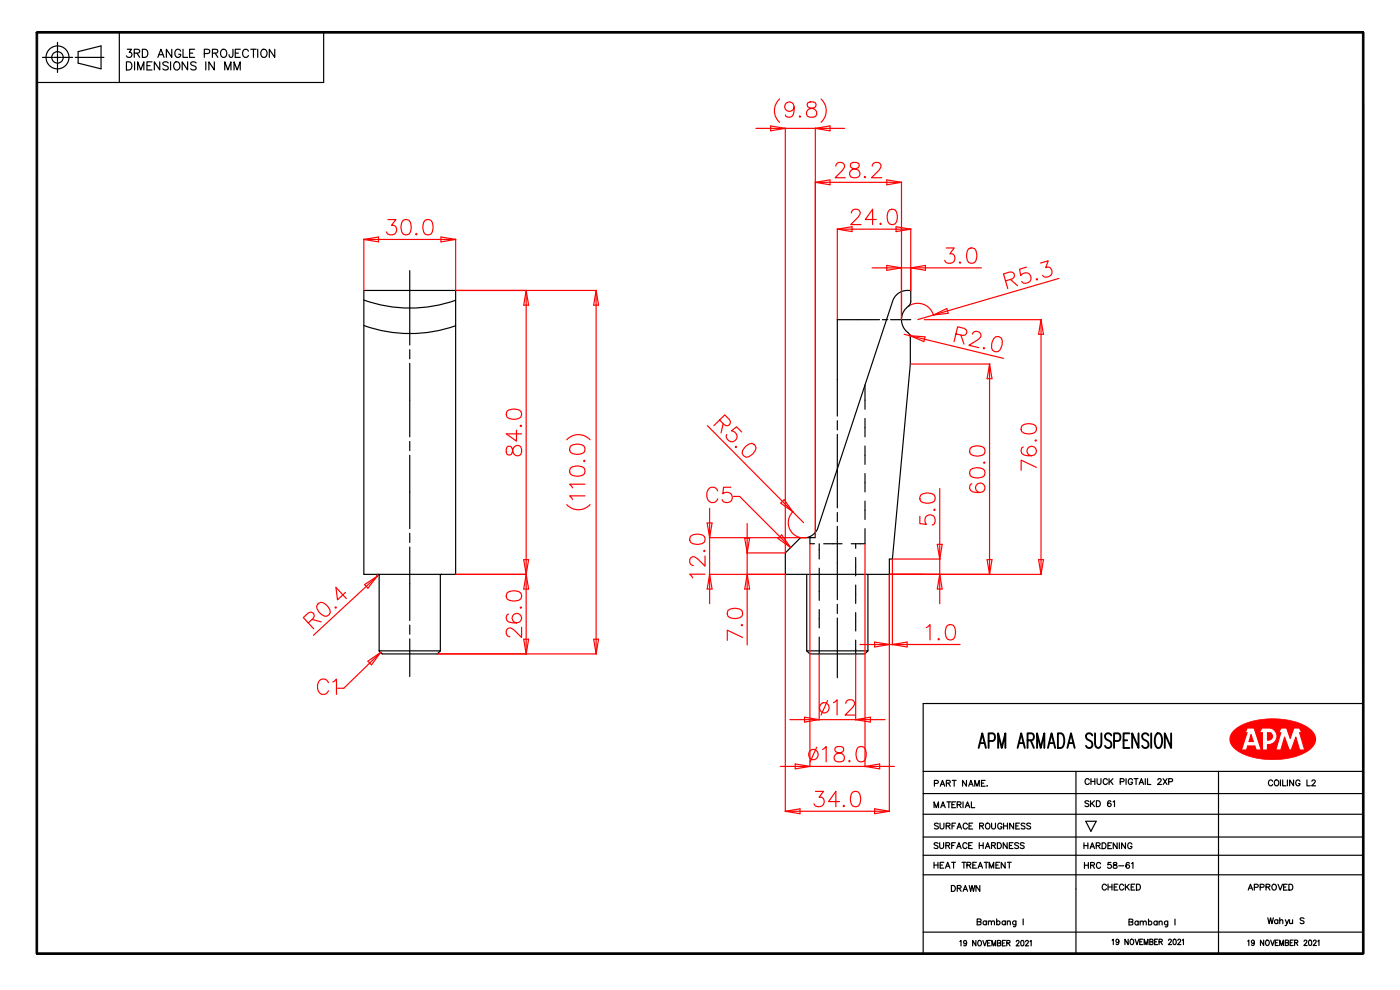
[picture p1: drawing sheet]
<svg xmlns="http://www.w3.org/2000/svg" width="297mm" height="210mm" viewBox="0 0 297 210" stroke-linecap="round" stroke-linejoin="round" font-family="sans-serif">
<!-- layer: 1 -->
<path d="M7.7 6.9h.3v195.4h-.4zM7.8 6.7h281.4v.3h-281.4zM289 6.9h.4v195.4h-.4zM7.8 202.1h281.4v.4h-281.4z" fill="none" stroke="#000" stroke-width=".21"/>
<path d="M7.8 6.9v195.4M289.2 6.9v195.4" fill="none" stroke="#000" stroke-width=".36"/>
<path d="M7.8 6.9h281.4M7.8 202.3h281.4" fill="none" stroke="#000" stroke-width=".35"/>
<g fill="none" stroke="#000" stroke-width=".25">
<path d="M7.8 6.9h60.9v10.6h-60.9M9 12.2h2.3M11.4 12.2h1.6M12.2 9v2.3M12.2 11.4v1.5M12.2 13.1v2.3M13.1 12.2h2.3M16 12.2h6M16.6 11l4.8-1.3v4.9l-4.8-1.2zM25.3 6.9v10.6M26.8 13.1h.6a.92 .92 0 0 1 .6 .9 .92 .92 0 0 1-.6 .8h-.6zM27 10.4h.9l-.5 .7a.57 .57 0 0 1 .4 .9 .57 .57 0 0 1-1-.2"/>
<path d="M28.5 11.3l1-.1 .1-.3-.1-.3-.3-.2h-.7v1.8M28.5 13.1v1.7M29.1 11.3l.5 .9M29.2 14.8v-1.7l.7 1.7 .6-1.7v1.7M30.2 10.4h.6a.92 .92 0 0 1 .6 .9 .92 .92 0 0 1-.6 .9h-.6zM31.2 13.9h.6M32.2 13.1h-1v1.7h1M33.5 12.2l.6-1.8 .7 1.8M33.7 11.6h.9M33.9 13.1v1.7l-1.2-1.7v1.7M35.7 13.4a.65 .65 0 0 0-.6-.3 .65 .65 0 0 0-.6 .4l.2 .3 .8 .3 .2 .5a.76 .76 0 0 1-1.2 0M36.2 13.1v1.7"/>
<path d="M36.4 10.4v1.8l-1.1-1.8v1.8M37.2 13.2a.86 .86 0 0 1 1 .6 .86 .86 0 0 1-.5 1 .9 .9 0 0 1-.9-.6 .9 .9 0 0 1 .4-1zM38.3 10.9a.63 .63 0 0 0-.7-.5 .63 .63 0 0 0-.5 .7v.4a.62 .62 0 0 0 .6 .7 .62 .62 0 0 0 .6-.7h-.4M38.8 10.4v1.8h1M39.8 13.1v1.7l-1.2-1.7v1.7M40.2 11.3h.7M41.3 10.4h-1.1v1.8h1.1M41.6 13.4a.65 .65 0 0 0-.6-.3 .65 .65 0 0 0-.5 .4l.1 .3 .8 .3 .2 .5a.76 .76 0 0 1-1.1 0M43.3 11.4h.8a.45 .45 0 0 0 .4-.5 .45 .45 0 0 0-.4-.5h-.8v1.8M43.7 13.1v1.7M45.1 11.3l1-.1 .1-.3-.1-.3-.3-.2h-.7v1.8M45.5 13.1v1.7l-1.2-1.7v1.7"/>
<path d="M45.6 11.3l.6 .9M47.1 10.5a.86 .86 0 0 1 1 .6 .86 .86 0 0 1-.5 1.1 .9 .9 0 0 1-.8-.7 .9 .9 0 0 1 .3-1zM47.7 14.8v-1.7l.6 1.7 .7-1.7v1.7M49.4 10.4l-.1 1.6-.2 .2-.3-.1-.2-.5M49.7 14.8v-1.7l.6 1.7 .7-1.7v1.7M49.9 11.3h.7M51 10.4h-1.1v1.8h1.1M52.7 10.9a.63 .63 0 0 0-.7-.5 .63 .63 0 0 0-.5 .7v.4a.63 .63 0 0 0 .5 .7 .63 .63 0 0 0 .7-.4M53.2 10.4h1.1M53.8 10.4v1.8M54.7 10.4v1.8M55.7 10.5a.86 .86 0 0 1 1 .6 .86 .86 0 0 1-.5 1.1 .9 .9 0 0 1-.9-.7 .9 .9 0 0 1 .4-1z"/>
<path d="M58.3 10.4v1.8l-1.2-1.8v1.8M195.8 149.2v53.1M195.8 163.6h93.4M195.8 168.3h93.4M198.2 171.3v-1.2l.4 1.2 .5-1.2v1.2M198.2 166.2l.7-.1 .1-.4-.8-.2v1.3M199.5 166.8l.4-1.3 .5 1.3M199.6 171.3l.4-1.2 .5 1.2M199.6 166.4h.6M199.7 170.9h.6M200.8 166.1h.7v-.4l-.7-.2v1.3M200.9 170.1h.8"/>
<path d="M201.2 166.1l.4 .7M201.3 170.1v1.2M201.9 170.7h.5M202 165.5h.8M202.4 165.5v1.3M202.7 170.1h-.8v1.2h.8M203.1 170.7l.7-.1v-.4l-.7-.1v1.2M203.5 170.7l.4 .6M204.3 170.1v1.2M204.8 171.3l.4-1.2 .5 1.2M205 170.9h.5M205 165.5v1.3l-.8-1.3v1.3"/>
<path d="M205.5 166.8l.5-1.3 .4 1.3M205.7 166.4h.6M206.1 170.1v1.2h.7M206.8 166.8v-1.3l.5 1.3 .4-1.3v1.3M208.2 166.1h.5M209 165.5h-.8v1.3h.8M209.4 166.7h.1"/>
<circle cx="12.2" cy="12.2" r="2.43"/>
<circle cx="12.2" cy="12.2" r="1.22"/>
</g>
<path d="M261.8 155a12.1 12.1 0 0 1 8.2-2.5 12.1 12.1 0 0 1 8.2 2.5 2.55 2.55 0 0 1-.6 4.2 15.6 15.6 0 0 1-12.5 1.3 5.7 5.7 0 0 1-4-3.1 2.44 2.44 0 0 1 .7-2.4z" fill="none" stroke="#f00" stroke-width=".21"/>
<path d="M264.5 154.4h1.6l1.5 4.7h-1.1l-.3-.9h-1.5l-.3 .9h-1l1.1-3.7h-.3zM265.4 155.8l.5 1.5h-.9zM267.7 154.4h1.8a1.79 1.79 0 0 1 1.4 2.1 1.79 1.79 0 0 1-2 1.4v1.2h-1.1v-3.7h-.7zM268.9 155.4h.6a.83 .83 0 0 1 .4 1.1 .83 .83 0 0 1-1 .5zM271.7 154.4h1.3l.7 2.2 .8-2.2h1.2l.5 1h-.5l1.1 3.7h-1.1l-.8-2.7-1 2.7h-.4l-1-2.7-.8 2.7h-1.1l1.1-3.7h-.5z" fill="none" stroke="#f00" stroke-width=".25"/>
<g fill="none" stroke="#000" stroke-width=".4">
<path d="M207.6 158.7l.8-3.1 .8 3.1M207.9 157.6h1M209.7 157.2h.9a.9 .9 0 0 0 .5-.8 .9 .9 0 0 0-.5-.8h-.9v3.1M211.7 158.7v-3.1l.8 3.1 .8-3.1v3.1M215.9 158.7l.7-3.1 .8 3.1M216.2 157.6h.9M218 157h.9a.8 .8 0 0 0 .4-.7 .8 .8 0 0 0-.4-.7h-.9v3.1M218.7 157l.6 1.7M220 158.7v-3.1l.8 3.1 .7-3.1v3.1M222.3 158.7l.8-3.1 .8 3.1M222.6 157.6h1M224.4 155.6h.7a2.07 2.07 0 0 1 .5 2.6l-.5 .5h-.7z"/>
<path d="M226.4 158.7l.8-3.1 .8 3.1M226.7 157.6h1M231.7 156a.71 .71 0 0 0-1.1-.3 .71 .71 0 0 0 .2 1.2l.5 .3a.8 .8 0 0 1 .4 .9 .8 .8 0 0 1-.8 .6l-.5-.5M232.3 155.6v2.2l.3 .7 .3 .2 .5-.2 .2-.3v-2.6M235.8 156a.71 .71 0 0 0-1.2-.3 .71 .71 0 0 0 .2 1.2l.6 .3a.8 .8 0 0 1 .3 .9 .8 .8 0 0 1-.8 .6l-.5-.5M236.3 157.2h.9a.9 .9 0 0 0 .5-.8 .9 .9 0 0 0-.5-.8h-.9v3.1M238.4 157h.7M239.6 155.6h-1.2v3.1h1.2M241.5 155.6v3.1l-1.3-3.1v3.1M243.6 156a.71 .71 0 0 0-1.1-.3 .71 .71 0 0 0 .2 1.2l.6 .3a.8 .8 0 0 1 .3 .9 .8 .8 0 0 1-.8 .6l-.5-.5M244.2 155.6v3.1M245.4 155.7l.2-.1a.75 .75 0 0 1 .8 .7 2.21 2.21 0 0 1-.5 2.4 .75 .75 0 0 1-.8-.8 2.64 2.64 0 0 1 .3-2.2z"/>
<path d="M248.4 155.6v3.1l-1.3-3.1v3.1"/>
</g>
<path d="M261.9 154.9a2.6 2.6 0 0 0 .6 4.4 15.7 15.7 0 0 0 15 0 2.7 2.7 0 0 0 1.6-2.5 2.7 2.7 0 0 0-1.6-2.5 15.7 15.7 0 0 0-15 0zM271.7 154.4h1.3l.7 2.2 .8-2.2h1.2l.5 1h-.5l1.1 3.7h-1.1l-.8-2.7-1 2.7h-.4l-1-2.7-.8 2.7h-1.1l1.1-3.7h-.5zM268.9 155.4h.6a.83 .83 0 0 1 .4 1.1 .83 .83 0 0 1-1 .5zM267.7 154.4h1.8a1.79 1.79 0 0 1 1.4 2.1 1.79 1.79 0 0 1-2 1.4v1.2h-1.1v-3.7h-.7zM264.5 154.4h1.6l1.5 4.7h-1.1l-.3-.9h-1.5l-.3 .9h-1l1.1-3.7h-.3zM265.4 155.8l.5 1.5h-.9z" fill-rule="evenodd" fill="#f00"/>
<g fill="none" stroke="#000" stroke-width=".25">
<path d="M86.9 57.4v15.8M77.2 63.6a29 29 0 0 0 19.5 .1M77.2 69.1a29 29 0 0 0 19.5 0M77.2 61.6h19.5v60.2h-19.5zM86.9 74.2v1.9M86.9 77.1v15.6M186.6 67.8h-9v20.5M187.2 67.8h1.1M188.9 67.8h4.3M86.9 93.6v2M86.9 96.6v15.5M177.6 89.2v2"/>
<path d="M177.6 92.2v15.5M183.5 81.7v5.1M183.5 88.8v3.9M183.5 94.6v3.9M86.9 113.1v2M86.9 116v15.6M171.2 114l1.3-.6 .9-1.2 15.9-48.2a3.4 3.4 0 0 1 3.9-2.4v2.3l-.3 .9a3.6 3.6 0 0 0-.1 5.9l.3 .9v5.6l-3.8 41.4h-.6v3.2M171.8 114v1.3h1M173 112.9v1.1h-3.2l-3.2 3.3v4.5h29.2M173.8 115.3v3.3M174.7 115.3h3.9M177.6 108.7v2"/>
<path d="M177.6 111.6v15.6M181.5 115.3v1M181.5 118.3v3.9M183.5 112.1v3.2h-2.9M183.5 100.5v3.8M183.5 106.3v3.9M80.2 121.8l.2 .3v16M80.4 138.1l.7 .6h11.7l.6-.6M80.4 138.1h13M86.9 132.6v1.9M86.9 135.5v8M93.7 121.8l-.3 .3v16"/>
<path d="M171.1 138.1l.7 .6h11.7l.6-.6M171.1 121.8v16.3M171.1 138.1h13M173.8 120.5v6.9M173.8 129.3v3.9M173.8 135.1v3.6M177.6 128.2v1.9M177.6 131.1v12.7M181.5 124.1v3.9M181.5 129.9v3.9M181.5 135.8v2.9M184.1 121.8v16.3"/>
<path d="M195.8 149.2h93.4M195.8 177.6h93.4M195.8 172.7h93.4M199 178.9l-.3-.1-.5 .1 .1 .3 .7 .4v.2l-.3 .2-.5-.2M199.1 174.8l-.3-.2-.6 .2 .2 .3 .6 .3 .1 .3-.3 .1-.6-.1M199.3 178.8v.8l.4 .4 .4-.2 .1-1M199.4 174.6v.9l.4 .3 .4-.1v-1.1M200.7 179.3h.7v-.4l-.7-.1v1.2M200.7 175.2l.7-.1 .1-.4-.8-.1v1.2M201.1 179.3l.4 .7M201.1 175.2l.4 .6M201.9 179.3h.5"/>
<path d="M202 175.2h.4M202.7 178.8h-.8v1.2M202.7 174.6h-.7v1.2M203 180l.4-1.2 .5 1.2M203 175.8l.5-1.2 .5 1.2M203.1 179.6h.6M203.2 175.4h.6M205.1 179a.46 .46 0 0 0-.5-.3 .46 .46 0 0 0-.3 .5v.3a.46 .46 0 0 0 .3 .5 .46 .46 0 0 0 .5-.3M205.2 174.9a.46 .46 0 0 0-.5-.3 .46 .46 0 0 0-.4 .5v.3a.46 .46 0 0 0 .4 .5 .46 .46 0 0 0 .5-.3M205.5 179.3h.5M205.6 175.2h.4M206.3 178.8h-.8v1.2h.8"/>
<path d="M206.3 174.6h-.7v1.2h.7M207.7 179.3h.9M207.7 178.8v1.2M207.8 175.2l.7-.1 .1-.4-.8-.1v1.2M208.2 175.2l.4 .6M208.6 178.8v1.2M209 180l.5-1.2 .5 1.2M209.2 179.6h.6M209.3 174.7a.58 .58 0 0 1 .7 .5 .58 .58 0 0 1-.7 .6l-.2-.4zM210.3 179.3h.8v-.4l-.8-.1v1.2M210.4 174.6v.9l.3 .3 .4-.1 .1-1.1M210.8 179.3l.4 .7"/>
<path d="M211.6 178.8h.4a.66 .66 0 0 1 .4 .6 .66 .66 0 0 1-.4 .6h-.4zM212.5 174.9a.46 .46 0 0 0-.5-.3 .46 .46 0 0 0-.3 .5v.3a.44 .44 0 0 0 .4 .5 .44 .44 0 0 0 .4-.5h-.2M212.9 175.2h.8M212.9 174.6v1.2M213.7 178.8v1.2l-.9-1.2v1.2M213.7 174.6v1.2M214.1 179.3h.5M214.9 178.8h-.8v1.2h.8M215 174.6v1.2l-.8-1.2v1.2M215.5 175.2h.5M216.1 178.9l-.3-.1-.5 .1 .1 .3 .7 .4v.2l-.3 .2-.5-.2M216.3 174.6h-.8v1.2h.8"/>
<path d="M217.3 178.9l-.3-.1-.6 .1 .2 .3 .7 .4v.2l-.3 .2-.6-.2M217.5 174.8l-.3-.2-.6 .2 .1 .3 .8 .4v.2l-.3 .1-.6-.1M218.6 174.8l-.3-.2-.5 .2 .1 .3 .7 .3v.3l-.3 .1-.5-.1M228.3 163.6v38.7M230 179.4h.8M230 178.8v1.2M230.3 174.2h2.3l-1.2 2.1zM230.8 178.8v1.2M231 170l-.3-.1-.5 .1 .1 .3 .7 .4v.2l-.3 .2-.5-.2M231.1 165.5a.46 .46 0 0 0-.5-.3 .46 .46 0 0 0-.4 .4v.3a.46 .46 0 0 0 .4 .5 .46 .46 0 0 0 .5-.3M231.3 169.9v1.2M231.4 179.6h.6"/>
<path d="M231.4 165.2v1.2M231.4 165.8h.9M231.6 170.4l.6 .7M232.2 169.9l-.9 .8M232.3 165.2v1.2M232.6 179.4l.7-.1v-.4l-.7-.1v1.2M232.6 169.9h.4a.66 .66 0 0 1 .4 .6 .66 .66 0 0 1-.4 .6h-.4zM232.7 165.2v.9l.4 .3 .4-.2 .1-1M233 179.4l.4 .6M233.8 178.8h.4a.66 .66 0 0 1 .4 .6 .66 .66 0 0 1-.4 .6h-.4zM234.9 165.5a.46 .46 0 0 0-.5-.3 .46 .46 0 0 0-.4 .4v.3a.46 .46 0 0 0 .4 .5 .46 .46 0 0 0 .5-.3M235 179.4h.5"/>
<path d="M235.3 165.2v1.2M235.6 165.7l.5 .7M235.7 170l-.1-.1a.61 .61 0 0 0-.7 .5 .61 .61 0 0 0 .4 .7 .39 .39 0 0 0 .4-.4 .39 .39 0 0 0-.3-.4 .39 .39 0 0 0-.4 .4M235.8 178.8h-.8v1.2h.8M236.1 165.2l-.8 .8M236.1 170.1l.3-.2v1.2M237 178.8v1.2l-.8-1.2v1.2M237.5 178.8v1.2M237.6 165.8h.8v-.5l-.8-.1v1.2M238.8 178.8v1.2l-.9-1.2v1.2M238.9 165.2v1.2M240.1 179.1a.46 .46 0 0 0-.5-.3 .46 .46 0 0 0-.4 .5v.2a.44 .44 0 0 0 .5 .5 .44 .44 0 0 0 .4-.5h-.3"/>
<path d="M240.2 165.5a.46 .46 0 0 0-.5-.3 .46 .46 0 0 0-.3 .4v.3a.44 .44 0 0 0 .4 .5 .44 .44 0 0 0 .4-.5h-.3M240.6 165.2h.8M241 165.2v1.2M241.7 166.4l.4-1.2 .5 1.2M241.8 166h.6M243 165.2v1.2M243.4 165.2v1.2h.7M245.6 165.5l.3-.3 .4 .2-.1 .4-.6 .6h.8M246.7 165.2l.9 1.2M247.6 165.2l-.9 1.2M247.9 165.8h.7l.1-.5-.8-.1v1.2M258.5 163.6v38.7"/>
<path d="M270 165.7a.46 .46 0 0 0-.5-.3 .46 .46 0 0 0-.4 .5v.3a.46 .46 0 0 0 .4 .5 .46 .46 0 0 0 .5-.3M270.5 165.6l.1-.1a.58 .58 0 0 1 .7 .6 .58 .58 0 0 1-.7 .5l-.3-.4zM271.6 165.4v1.3M272.1 165.4v1.3h.7M273.1 165.4v1.3M274.4 165.4v1.3l-.8-1.3v1.3M275.8 165.7a.46 .46 0 0 0-.5-.3 .46 .46 0 0 0-.4 .5v.3a.44 .44 0 0 0 .4 .5 .44 .44 0 0 0 .5-.5h-.3M277.3 165.4v1.3h.7M278.3 165.7l.3-.3 .4 .3-.1 .4-.6 .6h.8M195.8 185.6h93.4M195.8 197.7h93.4M195.8 181.4h93.4"/>
<path d="M198.2 182.9v1.3M198.2 183.5h.8M199 182.9v1.3M199.5 183.5h.4M200.2 182.9h-.7v1.3h.7M200.6 184.2l.5-1.3 .4 1.3M200.8 183.7h.5M201.8 187.8h.4a.66 .66 0 0 1 .5 .7 .66 .66 0 0 1-.5 .6h-.4zM201.9 182.9h.8M202.3 182.9v1.3M203.1 188.4h.7v-.4l-.7-.2v1.3M203.5 188.4l.4 .7"/>
<path d="M203.6 199.7l.3-.2v1.1M204.1 182.9h.8M204.3 189.1l.5-1.3 .5 1.3M204.5 182.9v1.3M204.5 188.7h.6M205.1 199.9a.32 .32 0 0 1-.5 .2 .32 .32 0 0 1-.1-.5 .32 .32 0 0 1 .5 .1l.1 .2a.54 .54 0 0 1-.4 .7l-.2-.1M205.1 183.5l.7-.1 .1-.4-.8-.1v1.3M205.5 183.5l.5 .7M205.6 187.8l.3 1.3 .3-1.3 .3 1.3 .3-1.3M206.4 183.5h.4M207 199.5v1.1l-.7-1.1v1.1M207.1 182.9h-.7v1.3h.7"/>
<path d="M207.3 195.5l.8 .1v.3l-.3 .3h-.5v-1.3l.8 .1v.4l-.3 .1M207.5 184.2l.5-1.3 .4 1.3M207.6 199.5a.53 .53 0 0 1 .6 .6 .53 .53 0 0 1-.6 .5l-.2-.4zM207.7 183.7h.6M207.9 187.8v1.3l-.9-1.3v1.3M208.5 199.5l.4 1.1 .4-1.1M208.8 182.9h.8M209.2 182.9v1.3M209.3 195.5a.4 .4 0 0 0-.6 0 .4 .4 0 0 0 0 .6 .4 .4 0 0 0 .6-.1M209.3 195.3v.9M209.7 195.6l.3-.3 .3 .1v.8M209.7 195.3v.9"/>
<path d="M209.9 184.2v-1.3l.4 1.3 .5-1.3v1.3M210.1 199.5h-.6v1.1h.6M210.3 195.6l.3-.3 .3 .1 .1 .8M211.3 183.5h.5M211.4 195.5a.4 .4 0 0 1 .6 0 .4 .4 0 0 1 0 .6 .4 .4 0 0 1-.6-.1M211.4 194.9v1.3M212 182.9h-.7v1.3h.7M213.2 182.9v1.3l-.8-1.3v1.3M213.3 195.5a.4 .4 0 0 0-.6 0 .4 .4 0 0 0 0 .6 .4 .4 0 0 0 .6-.1M213.3 195.3v.9M213.3 199.5h-.7v1.1h.7M213.7 195.6l.3-.3 .3 .1v.8"/>
<path d="M213.7 195.3v.9M213.7 182.9h.8M214.1 182.9v1.3M215.5 195.3v1.2h-.5M215.5 195.5a.4 .4 0 0 0-.6 0 .4 .4 0 0 0 0 .6 .4 .4 0 0 0 .6-.1M215.6 199.8l.2-.3 .4 .2-.6 .9h.6M216.7 199.5h.1a.61 .61 0 0 1 .4 .6 .61 .61 0 0 1-.4 .5l-.3-.5zM217.1 194.9v1.3M217.6 199.8l.2-.3 .4 .2-.7 .9h.7M218.5 199.7l.3-.2v1.1M230.1 182.9v1.3M230.1 183.5h.8"/>
<path d="M230.9 182.9v1.3M231.3 180l.4-1.2 .5 1.2M231.4 183.5h.7v-.4l-.7-.2v1.3M231.8 183.5l.4 .7M233.5 183.2a.46 .46 0 0 0-.5-.3 .46 .46 0 0 0-.4 .5v.3a.46 .46 0 0 0 .4 .5 .46 .46 0 0 0 .5-.3M234.7 187.9a.46 .46 0 0 0-.5-.3 .46 .46 0 0 0-.4 .4v.3a.46 .46 0 0 0 .4 .5 .46 .46 0 0 0 .5-.3M235.1 187.6v1.2M235.1 188.1h.8M235.7 182.9h-.6l-.1 .6a.44 .44 0 0 1 .7 0 .44 .44 0 0 1-.1 .6 .44 .44 0 0 1-.6-.1M235.9 187.6v1.2M235.9 199.4l.3-.2v1.2M236.3 183v.4l.5 .1 .2 .3a.41 .41 0 0 1-.4 .4 .41 .41 0 0 1-.5-.4l.8-.6v-.2z"/>
<path d="M236.4 188.1h.4M237.1 187.6h-.7v1.2h.7M237.3 183.7h1.1M237.4 199.6a.32 .32 0 0 1-.5 .3 .32 .32 0 0 1-.1-.5 .32 .32 0 0 1 .5 0l.1 .2a.54 .54 0 0 1-.4 .8l-.2-.2M238.4 187.9a.46 .46 0 0 0-.5-.3 .46 .46 0 0 0-.4 .4v.3a.46 .46 0 0 0 .4 .5 .46 .46 0 0 0 .5-.3M238.7 187.6v1.2M239 188.1l.6 .7M239.3 199.2v1.2l-.7-1.2v1.2M239.5 195.6l.8 .1v.3l-.3 .2h-.5v-1.2l.8 .1v.2l-.3 .3M239.6 187.6l-.9 .8M239.6 183.1l-.1-.1a.61 .61 0 0 0-.7 .5 .61 .61 0 0 0 .4 .7 .39 .39 0 0 0 .4-.4 .39 .39 0 0 0-.3-.4 .39 .39 0 0 0-.4 .4M239.9 199.3a.53 .53 0 0 1 .6 .5 .53 .53 0 0 1-.6 .5l-.2-.4z"/>
<path d="M240 188.1h.4M240.1 183.2l.2-.3v1.3M240.7 187.6h-.7v1.2h.7M240.8 199.2l.4 1.2 .4-1.2M241.1 187.6h.4a.66 .66 0 0 1 .4 .6 .66 .66 0 0 1-.4 .6h-.4zM241.5 195.6a.4 .4 0 0 0-.6-.1 .4 .4 0 0 0 0 .6 .4 .4 0 0 0 .6-.1M241.5 195.4v.8M241.8 199.8h.4M241.9 195.6l.3-.2h.3v.8M241.9 195.4v.8M242.4 199.2h-.6v1.2h.6M242.5 195.6l.3-.2h.3l.1 .8"/>
<path d="M243.6 195.6a.4 .4 0 0 1 .6-.1 .4 .4 0 0 1 0 .6 .4 .4 0 0 1-.6-.1M243.6 195v1.2M243.9 199.8l.7 .1v.3l-.2 .2h-.5v-1.2l.7 .1v.3l-.2 .2M244.9 199.8h.4M245.5 195.6a.4 .4 0 0 0-.6-.1 .4 .4 0 0 0 0 .6 .4 .4 0 0 0 .6-.1M245.5 195.4v.8M245.6 199.2h-.7v1.2h.7M245.9 199.8l.6-.1v-.4l-.6-.1v1.2M245.9 195.6l.3-.2h.3v.8M245.9 195.4v.8M246.2 199.8l.4 .6M247.7 195.4v1.1l-.5 .1"/>
<path d="M247.7 195.6a.4 .4 0 0 0-.6-.1 .4 .4 0 0 0 0 .6 .4 .4 0 0 0 .6-.1M247.9 199.5l.2-.3 .4 .2-.6 1h.6M249 199.3l.1-.1a.61 .61 0 0 1 .4 .6 .61 .61 0 0 1-.4 .6l-.3-.5zM249.3 195v1.2M249.9 199.5l.2-.3 .4 .2-.7 1h.7M250.8 199.4l.3-.2v1.2M264.7 199.6l.2-.2v1.2M264.8 188.8l.5-1.2 .4 1.2M265 188.4h.6M266.1 188.2h.7l.1-.5-.8-.1v1.2M266.1 199.8a.32 .32 0 0 1-.4 .3 .32 .32 0 0 1-.2-.6 .32 .32 0 0 1 .6 .1v.2a.54 .54 0 0 1-.4 .8l-.2-.2M267.3 188.2h.8v-.5l-.8-.1v1.2"/>
<path d="M268.1 199.4v1.2l-.7-1.2v1.2M268.6 188.2l.7-.1 .1-.4-.8-.1v1.2M268.7 199.5a.53 .53 0 0 1 .6 .5 .53 .53 0 0 1-.6 .5l-.2-.4zM268.9 194.7l.3 1.2 .3-1.2 .3 1.2 .3-1.2M269 188.2l.4 .6M269.6 199.4l.4 1.2 .3-1.2M269.9 187.7l.2-.1a.58 .58 0 0 1 .7 .6 .58 .58 0 0 1-.7 .6l-.3-.5zM270.5 200h.4M271.1 195.3a.4 .4 0 0 0-.6-.1 .4 .4 0 0 0 0 .6 .4 .4 0 0 0 .6-.1M271.1 195.1v.8M271.1 187.6l.5 1.2 .5-1.2M271.2 199.4h-.7v1.2h.7"/>
<path d="M271.5 195.3l.3-.2 .3 .1v.7M271.5 194.7v1.2M272.3 188.2h.5M272.7 200l.6 .1 .1 .2-.3 .3h-.4v-1.2l.6 .1v.4l-.2 .1M272.7 195.1l.3 .8M273.1 187.6h-.8v1.2h.8M273.4 195.1l-.5 1.2h-.3M273.4 187.6h.4a.66 .66 0 0 1 .5 .6 .66 .66 0 0 1-.5 .6h-.4zM273.6 195.1v.8h.3l.3-.2M273.7 200h.4M274.2 195.1v.8M274.3 199.4h-.6v1.2h.6"/>
<path d="M274.6 200l.6-.1 .1-.4-.7-.1v1.2M275 200l.3 .6M276.6 194.9l-.3-.2-.5 .2 .1 .3 .7 .4v.1l-.3 .2-.5-.2M276.7 199.7l.2-.3 .3 .2-.6 1h.7M277.7 199.5l.2-.1a.61 .61 0 0 1 .4 .6 .61 .61 0 0 1-.4 .6l-.3-.5zM278.6 199.7l.2-.3 .4 .2-.6 1h.7M279.6 199.6l.2-.2v1.2M209.5 200h.4M210.4 200.6v-1.1l.4 1.1 .4-1.1v1.1M211.6 200l.7 .1v.3l-.2 .2h-.5v-1.1l.7 .1v.3l-.2 .1M212.6 200h.4M213.1 202.3h76.1"/>
<path d="M213.6 200h.6v-.4l-.6-.1v1.1M213.9 200l.4 .6M242.7 200.4v-1.2l.4 1.2 .4-1.2v1.2M271.5 200.6v-1.2l.4 1.2 .4-1.2v1.2"/>
</g>
<g fill="none" stroke="#f00" stroke-width=".25">
<path d="M160.4 27.2h18.8M163.5 26.7l3.1 .5-3.1 .6zM165.4 21a3.3 3.3 0 0 0 0 4.9M166.6 27.2v90M168.5 22.7a1.01 1.01 0 0 1-1.4 .9 1.01 1.01 0 0 1-.4-1.6 1.01 1.01 0 0 1 1.6 .1 2.92 2.92 0 0 1-.3 2.6 .96 .96 0 0 1-1.4-.3M169.7 24.6l-.2 .1 .2 .2 .2-.2M171.4 21.8a.66 .66 0 0 0 .3 1.1 1.34 1.34 0 0 1 1.6 1.3l-.2 .4a1.28 1.28 0 0 1-2-.4 1.04 1.04 0 0 1 .9-1.2l.6-.1a.66 .66 0 0 0 .4-1.1l-.5-.2zM173 27.2v86.8M173 38.7h18.2M173 38.7l3.1-.5v1zM173 27.2l3.1-.5v1.1zM174.2 21a3.3 3.3 0 0 1 0 4.9"/>
<path d="M177.3 35.2a.81 .81 0 0 1 .6-.7h.6a.79 .79 0 0 1 .5 1.2l-1.8 2h2.1M180.6 34.6a.66 .66 0 0 0 .3 1.1 1.34 1.34 0 0 1 1.5 1.4l-.1 .3a1.28 1.28 0 0 1-2.1-.3 1.04 1.04 0 0 1 1-1.3l.6-.1a.66 .66 0 0 0 .3-1.1l-.5-.1zM183.5 37.4l-.2 .1 .2 .2 .2-.2M185 35.2a.81 .81 0 0 1 .7-.7h.6a.79 .79 0 0 1 .4 1.2l-1.8 2h2.2M188.1 38.2l3.1 .5-3.1 .5zM191.2 38.6v29.1M77.2 50.7v10.9M77.2 50.8h19.5M77.2 50.8l3.1-.5v1zM82.3 46.6h1.7l-.9 1.2a1.04 1.04 0 0 1 1.1 1.2 1.04 1.04 0 0 1-1.4 .8l-.5-.1-.3-.5M85.5 46.7a1.05 1.05 0 0 1 1.6 .5 2.68 2.68 0 0 1-.3 2.5 1.05 1.05 0 0 1-1.6-.5 2.68 2.68 0 0 1 .3-2.5zM88.3 49.5l-.1 .2 .1 .1 .2-.1"/>
<path d="M90.2 46.7a1.05 1.05 0 0 1 1.5 .5 2.68 2.68 0 0 1-.3 2.5 1.05 1.05 0 0 1-1.5-.5 2.68 2.68 0 0 1 .3-2.5zM93.5 50.3l3.2 .5-3.2 .5zM96.7 50.7v10.9M177.6 48.5v19.3M177.6 48.6h15.6M177.6 48.6l3.1-.5v1zM180.6 45.2a.81 .81 0 0 1 .6-.8h.7a.79 .79 0 0 1 .4 1.2l-1.8 2h2.1M185 56.8h23.2M185.9 46.6h-2.3l1.5-2.2v3.2M186.8 47.3l-.1 .2 .1 .1 .2-.1M188.1 56.3l3.1 .5-3.1 .5zM188.7 44.5a1.05 1.05 0 0 1 1.5 .5 2.68 2.68 0 0 1-.3 2.5 1.05 1.05 0 0 1-1.5-.5 2.68 2.68 0 0 1 .3-2.5z"/>
<path d="M190.1 48.1l3.1 .5-3.1 .5zM193.2 48.5v13.1M193.2 56.8l3.1-.5v1zM200.7 52.6h1.7l-.9 1.2a1.04 1.04 0 0 1 1.1 1.2 1.04 1.04 0 0 1-1.4 .8l-.5-.1-.3-.5M203.7 55.5l-.2 .2 .2 .1 .1-.1M205.5 52.8a1.05 1.05 0 0 1 1.6 .4 2.68 2.68 0 0 1-.3 2.5 1.05 1.05 0 0 1-1.6-.5 2.68 2.68 0 0 1 .3-2.4zM213.3 59.6l1.3-.4 .5-.3a.75 .75 0 0 0-.4-1.2h-.5l-1.3 .4 .9 3.1M214.4 59.3l1.5 1.3M217.8 56.7l-1.5 .4 .2 1.4a1.15 1.15 0 0 1 1.7-.5 1.15 1.15 0 0 1 .3 1.7 1.15 1.15 0 0 1-1.8 0M219.9 59.1l-.1 .2 .2 .1 .1-.2M220.7 55.8l1.7-.5-.6 1.5a1.04 1.04 0 0 1 1.4 .8 1.04 1.04 0 0 1-1.1 1.2h-.5l-.4-.4M224.6 59.1l-29.9 8.7"/>
<path d="M96.7 61.6h29.8M111.6 61.6v77.1M111.6 61.6l.5 3.1h-1zM126.5 61.6l.5 3.1h-1.1zM126.5 61.6v77.1M191.8 70.9l21.1 5.1M192.7 65a3.5 3.5 0 0 1 5.3 1.9M193.1 71.2l3.1 .2-.2 1.1zM193.1 71v.3M193.2 77.2h16.8M196.1 67.8h24.8M198 66.8l2.9-1.3 .3 1z"/>
<path d="M202.8 70.8l1.3 .3h.5a.75 .75 0 0 0 .3-1.2l-.4-.3-1.3-.3-.8 3.2M203.8 71.1l.7 1.9M206.3 70.9a.81 .81 0 0 1 .8-.6l.6 .1a.79 .79 0 0 1 .1 1.3l-2.3 1.5 2.2 .5M208.8 73.7l-.2 .1 .1 .2 .2-.1M209.9 77.2v44.6M209.9 77.2l.5 3.1h-1zM210.8 71.8a1 1 0 0 1 1.1-.4 1 1 0 0 1 .7 .8 2.68 2.68 0 0 1-.9 2.4 1.05 1.05 0 0 1-1.3-.8l.1-1.3zM220.8 67.8v54M220.8 67.8l.6 3.1h-1.1zM107.6 94.8a1.22 1.22 0 0 0 .3 1.7l.6-.1 .1-.4a1.34 1.34 0 0 1 1.4-1.5l.3 .2a1.28 1.28 0 0 1-.3 2 1.04 1.04 0 0 1-1.2-1l-.2-.6a.66 .66 0 0 0-1-.3zM107.6 87.2a2.51 2.51 0 0 1 2.9 0 1.05 1.05 0 0 1-.5 1.6 2.68 2.68 0 0 1-2.4-.3l-.2-.5zM109.6 91.3v2.3l-2.2-1.6h3.2"/>
<path d="M110.5 90.2l.1 .1-.1 .2-.2-.2M120.2 93.3a3.3 3.3 0 0 1 5 0M121 99.3a2.51 2.51 0 0 1 2.9 0 1.05 1.05 0 0 1-.4 1.6 2.68 2.68 0 0 1-2.5-.4l-.1-.4zM121 94.7a2.51 2.51 0 0 1 2.9 0 1.05 1.05 0 0 1-.4 1.5 2.68 2.68 0 0 1-2.5-.3l-.1-.5zM123.9 97.6l.2 .2-.2 .1-.1-.1M150.1 90.3l18.1 18.3M152.7 89.1l.9 1 .5 .2a.75 .75 0 0 0 .8-.9l-.2-.4-.9-1-2.4 2.3M153.4 89.9l-.4 1.9M156.2 94.7h-.2v.2h.2M157.3 91.6l-1-1.1-1.1 .9a1.15 1.15 0 0 1 1.2 1.2 1.15 1.15 0 0 1-1.4 1.1 1.15 1.15 0 0 1-.8-1.5M158 94.9a1.49 1.49 0 0 1 2-.6l.2 .2a1.49 1.49 0 0 1-.7 1.9l-.7 .5a1 1 0 0 1-1.1-.2 1 1 0 0 1-.2-1.1zM205.9 99.7a2.51 2.51 0 0 1 2.9 0 1.05 1.05 0 0 1-.5 1.5 2.68 2.68 0 0 1-2.4-.3l-.2-.4z"/>
<path d="M205.9 95a2.51 2.51 0 0 1 2.9 0 1.05 1.05 0 0 1-.5 1.6 2.68 2.68 0 0 1-2.4-.3l-.2-.5zM208.8 98l.2 .1-.2 .2-.2-.2M216.8 90.3a2.51 2.51 0 0 1 2.9 0 1.05 1.05 0 0 1-.4 1.6 2.68 2.68 0 0 1-2.5-.3l-.2-.5zM217.1 94.8a.96 .96 0 0 0-.3 1.4 2.51 2.51 0 0 0 2.9 0 1.01 1.01 0 0 0-.4-1.5 1.01 1.01 0 0 0-1.4 .7 1.01 1.01 0 0 0 .9 1.3M219.7 93.3l.2 .1-.2 .2-.1-.2M219.9 99.1l-3.3-1.5v2.2M111.1 118.7h1l-1 6.2h1zM120.2 107a3.3 3.3 0 0 0 5 0M124.1 105.2h-3.2l.6 .8M124.1 102.7h-3.2l.6 .8M146.5 113.8a2.51 2.51 0 0 1 2.9 0 1.05 1.05 0 0 1-.5 1.5 2.68 2.68 0 0 1-2.4-.3l-.2-.5zM149.4 116.7l.2 .2-.2 .1-.1-.1"/>
<path d="M149.6 117.9v2.2l-1.6-1.5a.98 .98 0 0 0-1.5-.2l-.2 .9a.81 .81 0 0 0 .8 .7M150 110.9h1.1l-.6 3.2zM150.5 114.1h19.3M150.5 107.8v20.3M152.3 104.1a1.19 1.19 0 0 0-1.4-.8 1.19 1.19 0 0 0-1 1.3 1.42 1.42 0 0 0 .3 1.5 1.42 1.42 0 0 0 1.6 .3l.5-.6M155 103.4h-1.5l-.2 1.3a1.15 1.15 0 0 1 1.8 0 1.15 1.15 0 0 1-.2 1.7 1.15 1.15 0 0 1-1.7-.4M155.6 105.3h1.3l10.8 10.8M158 114.2h1l-.5 3.1zM158.4 117.3h8.2M158.5 111.1v25.7M165.1 114.2l.7-.7 1.9 2.6zM165.6 106.7l.8-.7 1.8 2.6z"/>
<path d="M168.2 108.6l2.3 2.3M168.2 108.5a3.2 3.2 0 0 0-.6 3.9 3.2 3.2 0 0 0 3.5 1.7M171.8 115.4v47.3M183.5 115.4v47.3M189.3 118.6v18.2M189.4 118.6h10M195.1 109.5v1.6l1.4 .1a1.15 1.15 0 0 1 0-1.7 1.15 1.15 0 0 1 1.7 .2 1.15 1.15 0 0 1-.4 1.7M195.3 105a2.51 2.51 0 0 1 2.9 0 1.05 1.05 0 0 1-.4 1.6 2.68 2.68 0 0 1-2.5-.3l-.2-.5zM198.2 108l.2 .1-.2 .2-.1-.2M198.8 115.5h1.1l-.5 3.1zM199.4 103.6v24.5M206.2 102.6a.96 .96 0 0 0-.3 1.4 2.51 2.51 0 0 0 2.9 0 1.01 1.01 0 0 0-.5-1.5 1.01 1.01 0 0 0-1.3 .7 1.01 1.01 0 0 0 .9 1.3"/>
<path d="M209.4 118.7h1l-.5 3.1zM220.3 118.7h1.1l-.6 3.1zM65.4 132.1l1-.9 .3-.4a.75 .75 0 0 0-.9-.9l-.4 .2-1.1 .9 2.3 2.4M66.2 131.4l1.9 .5M67.4 128.2l.2-.2a1.49 1.49 0 0 1 2 .7l.4 .7a1 1 0 0 1-.3 1 1 1 0 0 1-1.1 .2 2.68 2.68 0 0 1-1.4-2zM71.1 128.7v.3h.2v-.2M73.3 125.7l-1.7 1.5-.3-2.6 2.2 2.4M77.3 124l2.7-1.7-1.9 2.5zM80.1 121.8l-.2 .2 .1 .3M80.2 122.1l-13.7 12.7M80.8 138.4l-7.9 7.6h-1.3M92.8 138.7h33.7"/>
<path d="M96.7 121.8h15M107.6 125.8a2.51 2.51 0 0 1 2.9 0 1.05 1.05 0 0 1-.5 1.5 2.68 2.68 0 0 1-2.4-.3l-.2-.4zM107.9 130.3a.96 .96 0 0 0-.3 1.4 2.51 2.51 0 0 0 2.9 0 1.01 1.01 0 0 0-.5-1.5 1.01 1.01 0 0 0-1.3 .7 1.01 1.01 0 0 0 .9 1.2M110.5 128.7l.1 .2-.1 .1-.2-.1M110.6 133.1v2.1l-1.5-1.5a.98 .98 0 0 0-1.5-.2l-.2 .9a.81 .81 0 0 0 .8 .7M111.1 135.6h1l-.5 3.1zM125.9 135.6h1.1l-.5 3.1zM149.6 121.8h-3.3l.6 .8M150.5 121.8h16.1M150.5 121.8l.6 3.1h-1.1zM154.4 129.5a2.51 2.51 0 0 1 3 0 1.05 1.05 0 0 1-.5 1.5 2.68 2.68 0 0 1-2.5-.3l-.1-.4zM157.4 132.4l.1 .2-.1 .1-.2-.1"/>
<path d="M157.5 135.2l-3.2-1.5v2.1M158.5 121.8l.5 3.1h-1zM166.6 121.9v50.3M173.8 138.8v13.9M181.5 138.8v13.9M182.4 136.7h21.3M185.6 136.2l3.1 .5-3.1 .5zM188.7 121.9v50.3M188.7 121.8h32.2M189.3 136.7l3.1-.5v1zM196.5 133.1l.8-.6v3.2M199.1 135.4l-.1 .2 .1 .1 .2-.1"/>
<path d="M199.4 121.8l.5 3.1h-1.1zM201 132.7a1.05 1.05 0 0 1 1.6 .4 2.68 2.68 0 0 1-.4 2.5 1.05 1.05 0 0 1-1.5-.5 2.68 2.68 0 0 1 .3-2.4zM69.7 144.8a1.19 1.19 0 0 0-1.4-.8 1.19 1.19 0 0 0-.9 1.3 1.42 1.42 0 0 0 .3 1.5 1.42 1.42 0 0 0 1.5 .3l.5-.6M70.6 144.7l.8-.7v3.3M78.1 140.3l2.7-1.9-2 2.6zM167.6 152.7h20.2M170.7 152.1l3.1 .6-3.1 .5zM173.3 158.5l-1.4 3.1M174.5 159l.8-.6v3.2M175.6 148.6l-1.4 3.1M176.8 149.1l.8-.7v3.3M177.3 158.5a.66 .66 0 0 0 .3 1.1 1.34 1.34 0 0 1 1.5 1.4l-.1 .3a1.28 1.28 0 0 1-2-.3 1.04 1.04 0 0 1 .9-1.3l.6-.1a.66 .66 0 0 0 .3-1.1l-.4-.1z"/>
<path d="M179.4 149.2a.81 .81 0 0 1 .7-.8h.6a.79 .79 0 0 1 .4 1.3l-1.8 2h2.1M181.5 152.7l3.1-.6v1.1zM182.1 158.5a1.05 1.05 0 0 1 1.5 .5 2.68 2.68 0 0 1-.3 2.4 1.05 1.05 0 0 1-1.5-.4 2.68 2.68 0 0 1 .3-2.5zM165.6 162.6h24.1M166.6 172.1h22.1M166.6 172.1l3.1-.5v1zM168.7 162.1l3.1 .5-3.1 .5zM173 167.9h1.7l-.9 1.2a1.04 1.04 0 0 1 1.1 1.2 1.04 1.04 0 0 1-1.4 .8l-.5-.1-.3-.5M178.1 170h-2.3l1.5-2.1v3.2M179 170.8l-.1 .2 .1 .1 .2-.1M180.2 161.3l-.1 .1 .1 .2 .2-.2M180.9 168a1.05 1.05 0 0 1 1.5 .5 2.68 2.68 0 0 1-.3 2.5 1.05 1.05 0 0 1-1.5-.5 2.68 2.68 0 0 1 .3-2.5z"/>
<path d="M183.5 162.6l3.1-.5v1zM185.6 171.6l3.1 .5-3.1 .5z"/>
<circle cx="174.9" cy="150.1" r="1.07"/>
<circle cx="172.6" cy="160" r="1.07"/>
</g>
</svg>
